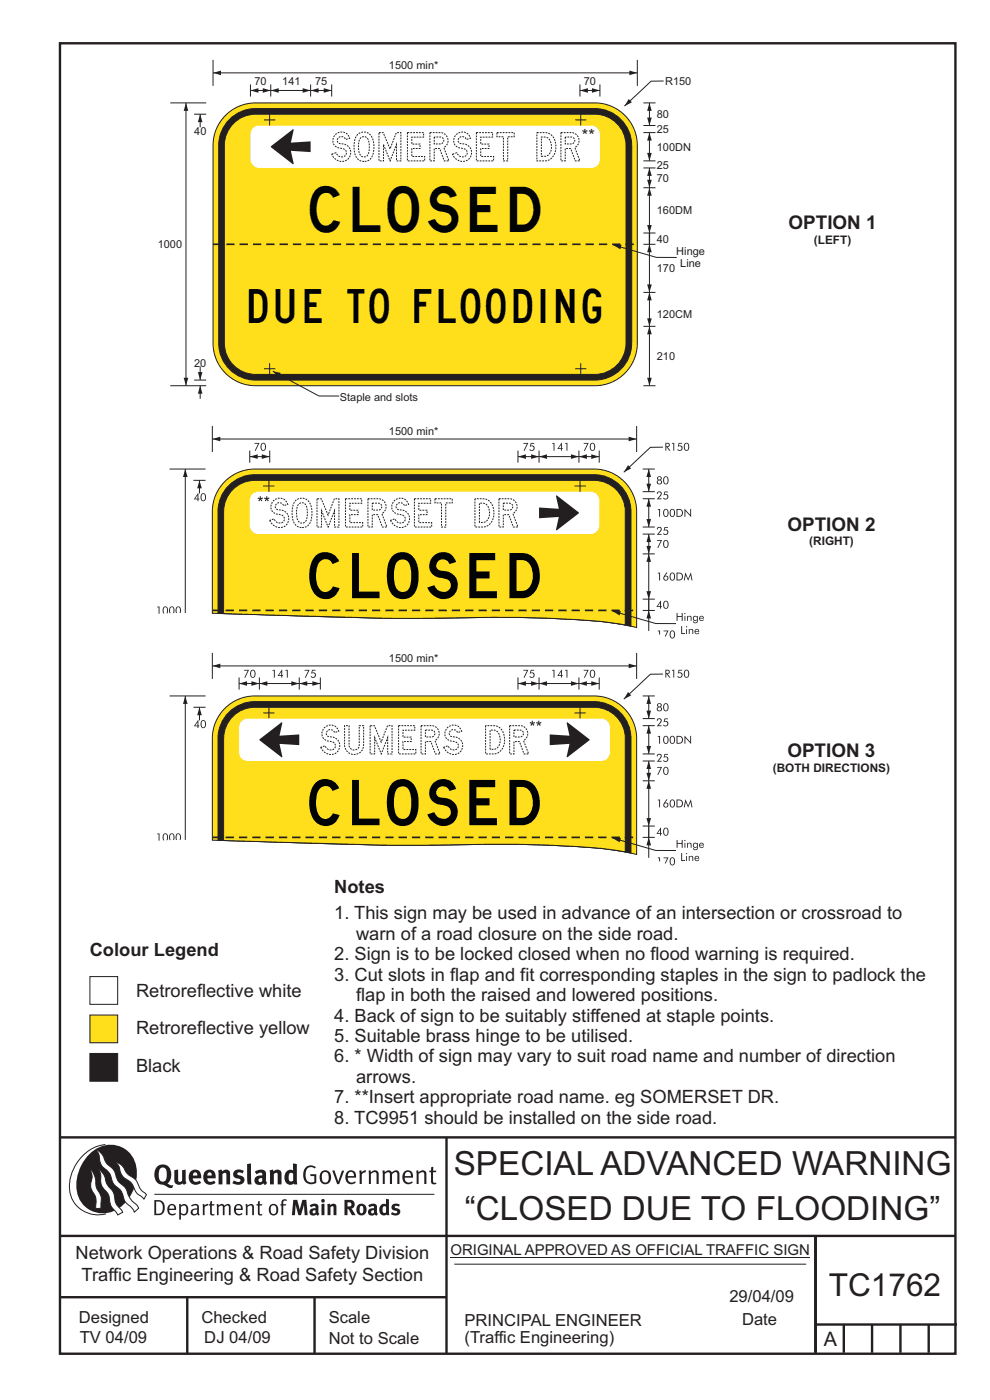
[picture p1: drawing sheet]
<svg xmlns="http://www.w3.org/2000/svg" width="210mm" height="297mm" viewBox="0 0 210 297" stroke-linecap="round" stroke-linejoin="round" font-family="sans-serif">
<defs><g id="words">
<text font-size="9.6" fill="#010202" x="65.7" y="49.2">CLOSED</text>
<text font-size="7.2" fill="#010202" x="52.8" y="68.6">DUE TO FLOODING</text>
<g font-size="7.1" fill="#231f20">
<text x="96.3" y="249.3">SPECIAL ADVANCED WARNING</text>
<text x="98.6" y="258.8">“CLOSED DUE TO FLOODING”</text>
</g>
<text font-size="6.7" fill="#231f20" x="175.8" y="275">TC1762</text>
<text font-size="6" fill="#231f20" x="70.4" y="34.1">SOMERSET DR</text>
<text font-size="4.2" fill="#231f20" x="174.7" y="285.6">A</text>
<g font-size="4" fill="#231f20">
<text x="167.3" y="48.6">OPTION 1</text>
<text x="167.1" y="112.6">OPTION 2</text>
<text x="167" y="160.7">OPTION 3</text>
</g>
<g font-size="3.9" fill="#231f20">
<text x="70.9" y="189.5">Notes</text>
<text x="70.9" y="195">1. This sign may be used in advance of an intersection or crossroad to</text>
<text x="19" y="202.8">Colour Legend</text>
<text x="70.9" y="203.7">2. Sign is to be locked closed when no flood warning is required.</text>
<text x="75.5" y="199.4">warn of a road closure on the side road.</text>
<text x="70.9" y="208">3. Cut slots in flap and fit corresponding staples in the sign to padlock the</text>
<text x="28.9" y="211.6">Retroreflective white</text>
<text x="75.5" y="212.4">flap in both the raised and lowered positions.</text>
<text x="28.9" y="219.3">Retroreflective yellow</text>
<text x="70.9" y="216.7">4. Back of sign to be suitably stiffened at staple points.</text>
<text x="70.9" y="221">5. Suitable brass hinge to be utilised.</text>
<text x="28.9" y="227.5">Black</text>
<text x="70.9" y="225.4">6. * Width of sign may vary to suit road name and number of direction</text>
<text x="75.5" y="229.7">arrows.</text>
<text x="70.9" y="234">7. **Insert appropriate road name. eg SOMERSET DR.</text>
<text x="70.9" y="238.4">8. TC9951 should be installed on the side road.</text>
<text x="16" y="267.1">Network Operations &amp; Road Safety Division</text>
<text x="17.3" y="271.8">Traffic Engineering &amp; Road Safety Section</text>
</g>
<g font-size="3.5" fill="#231f20">
<text x="123.4" y="29.9">**</text>
<text x="16.7" y="280.6">Designed</text>
<text x="42.7" y="280.6">Checked</text>
<text x="69.7" y="280.6">Scale</text>
<text x="98.5" y="281.3">PRINCIPAL ENGINEER</text>
<text x="154.7" y="276.2">29/04/09</text>
<text x="157.4" y="281.2">Date</text>
<text x="16.9" y="284.8">TV 04/09</text>
<text x="43.3" y="284.9">DJ 04/09</text>
<text x="69.7" y="285.2">Not to Scale</text>
<text x="98.5" y="284.8">(Traffic Engineering)</text>
</g>
<text font-size="3.2" fill="#231f20" x="95.5" y="266.3">ORIGINAL APPROVED AS OFFICIAL TRAFFIC SIGN</text>
<g font-size="2.5" fill="#231f20">
<text x="172.7" y="51.7">(LEFT)</text>
<text x="171.7" y="115.7">(RIGHT)</text>
<text x="163.9" y="163.8">(BOTH DIRECTIONS)</text>
</g>
<g font-size="2.3" fill="#231f20">
<text x="54" y="17.9">70</text>
<text x="59.9" y="17.9">141</text>
<text x="66.8" y="17.9">75</text>
<text x="82.5" y="14.6">1500 min*</text>
<text x="123.8" y="17.9">70</text>
<text x="141.1" y="17.9">R150</text>
<text x="41.2" y="28.6">40</text>
<text x="139.3" y="25">80</text>
<text x="139.3" y="28.2">25</text>
<text x="139.3" y="32">100DN</text>
<text x="139.3" y="35.8">25</text>
<text x="139.3" y="38.5">70</text>
<text x="139.3" y="45.5">160DM</text>
<text x="33.5" y="52.6">1000</text>
<text x="139.3" y="51.4">40</text>
<text x="139.3" y="57.7">170</text>
<text x="143.5" y="54">Hinge</text>
<text x="144.3" y="56.6">Line</text>
<text x="139.3" y="67.4">120CM</text>
<text x="41.2" y="77.9">20</text>
<text x="139.3" y="76.3">210</text>
<text x="72.1" y="85">Staple and slots</text>
<text x="82.5" y="92.3">1500 min*</text>
<text x="82.5" y="140.4">1500 min*</text>
</g>
</g></defs>
<path d="M12.7 9.2h190v278h-190zM12.7 241.3h190M94.7 241.4v45.8M12.7 275.2h82M39.7 275.2v12M66.7 275.2v12M173 262.1v24.9M173 281h30M179 281v6M185 281v6M191 281v6M197 281v6" fill="none" stroke="#231f20" stroke-width=".51"/>
<path d="M19.1 215.3h5.9v5.9h-5.9z" fill-rule="evenodd" fill="#ffdf1b" stroke="#231f20" stroke-width=".21"/>
<path d="M19.1 223.5h5.9v5.9h-5.9z" fill-rule="evenodd" fill="#231f20" stroke="#231f20" stroke-width=".21"/>
<path d="M19.1 207.2h5.9v5.9h-5.9z" fill-rule="evenodd" fill="#fff" stroke="#231f20" stroke-width=".21"/>
<g fill="#231f20">
<path d="M64.9 247.6a1.61 1.61 0 0 1 2.1 0l-.2 .3a1.17 1.17 0 0 0-1.4-.2 1.17 1.17 0 0 0-.6 1.3 1.42 1.42 0 0 0 1.2 1.8l.7-.1v-1.2h-.8l-.1-.4h1.3v1.8a1.82 1.82 0 0 1-2.2 0 1.82 1.82 0 0 1-.6-2.1l.2-.7z" fill-rule="evenodd"/>
<path d="M68.2 248.5a1.77 1.77 0 0 0 .4 2.7 1.39 1.39 0 0 0 1.4-.5 1.39 1.39 0 0 0 .2-1.5 1.19 1.19 0 0 0-2-.7zM68.5 248.8a.83 .83 0 0 1 1 .1 .83 .83 0 0 1 .2 .9 .75 .75 0 0 1-.6 1.1 .75 .75 0 0 1-.8-.9v-.9z" fill-rule="evenodd"/>
<path d="M70.5 248.3h.4l.8 2.4 .8-2.4h.5l-1.1 2.9h-.4z" fill-rule="evenodd"/>
<path d="M73.6 248.7a1.74 1.74 0 0 0 .5 2.5l.9-.1 .5-.2-.2-.3a.89 .89 0 0 1-1.1 .2 .89 .89 0 0 1-.4-1h1.7a1.15 1.15 0 0 0-.4-1.4 1.15 1.15 0 0 0-1.5 .3zM74 248.8a.67 .67 0 0 1 .8-.1 .67 .67 0 0 1 .3 .8h-1.3z" fill-rule="evenodd"/>
<path d="M76.2 248.4l.4-.1 .1 .4 .5-.4h.5l-.2 .5a.61 .61 0 0 0-.8 .6v1.8h-.4z" fill-rule="evenodd"/>
<path d="M78.1 248.4l.5-.1 .1 .4a.89 .89 0 0 1 .9-.4 .89 .89 0 0 1 .7 .7v2.2h-.4v-2.2l-.1-.2-.3-.1-.8 .3v2.2h-.4z" fill-rule="evenodd"/>
<path d="M81.1 248.4l.4-.1 .1 .4a.83 .83 0 0 1 .8-.4 .83 .83 0 0 1 .7 .4 .86 .86 0 0 1 .9-.4 .86 .86 0 0 1 .7 .7v2.2h-.4l-.1-2.4a.5 .5 0 0 0-.8 .1l-.2 .2v2.1h-.5v-2.3l-.4-.2-.7 .3v2.2h-.4z" fill-rule="evenodd"/>
<path d="M85.7 248.7a1.74 1.74 0 0 0 .5 2.5l.9-.1 .5-.2-.2-.3a.89 .89 0 0 1-1.1 .2 .89 .89 0 0 1-.4-1h1.7a1.15 1.15 0 0 0-.5-1.4 1.15 1.15 0 0 0-1.4 .3zM86 248.8a.67 .67 0 0 1 .9-.1 .67 .67 0 0 1 .3 .8h-1.3z" fill-rule="evenodd"/>
<path d="M88.3 248.4l.4-.1 .1 .4a.89 .89 0 0 1 .9-.4 .89 .89 0 0 1 .7 .7v2.2h-.4v-2.2l-.1-.2-.3-.1-.8 .3v2.2h-.4z" fill-rule="evenodd"/>
<path d="M91.5 247.6l.4-.1v.8h.7l-.2 .4h-.5v2.1l.1 .1h.5l.1 .3a.71 .71 0 0 1-1.2-.6v-1.9h-.3v-.4h.3z" fill-rule="evenodd"/>
<path d="M37 248.3l.8-.2v2a.46 .46 0 0 0 .2 .6 .46 .46 0 0 0 .6-.2v-2.2l.8-.2v2.4l.2 .5-.6 .3-.2-.3a1.03 1.03 0 0 1-1.2 .3 1.03 1.03 0 0 1-.6-1.1z" fill-rule="evenodd"/>
<path d="M40.4 248.5a1.64 1.64 0 0 0 0 2.3 1.64 1.64 0 0 0 2.3 .1l-.4-.4a.78 .78 0 0 1-.9 .2 .78 .78 0 0 1-.5-.7h1.8a1.37 1.37 0 0 0-.6-1.7 1.37 1.37 0 0 0-1.7 .2zM41 248.9a.48 .48 0 0 1 .7-.1 .48 .48 0 0 1 .2 .6h-1z" fill-rule="evenodd"/>
<path d="M43.5 248.5a1.65 1.65 0 0 0-.2 2 1.65 1.65 0 0 0 1.9 .7l.5-.3-.3-.4a.78 .78 0 0 1-.9 .3 .78 .78 0 0 1-.5-.8h1.8a1.37 1.37 0 0 0-.6-1.7 1.37 1.37 0 0 0-1.7 .2zM44.1 248.9a.48 .48 0 0 1 .6-.1 .48 .48 0 0 1 .2 .6h-.9z" fill-rule="evenodd"/>
<path d="M46.3 248.3l.7-.2 .1 .4a.95 .95 0 0 1 1-.3 .95 .95 0 0 1 .7 .8v2.3h-.8v-2.3l-.3-.2-.5 .3v2.2h-.8z" fill-rule="evenodd"/>
<path d="M49.7 248.5a1.73 1.73 0 0 1 2-.1l-.2 .5-.6-.2a.42 .42 0 0 0-.6 .3l.2 .2a1.23 1.23 0 0 1 1.4 1.1 1.47 1.47 0 0 1-2.3 .9l-.3-.2 .3-.6 .7 .3a.47 .47 0 0 0 .7-.3 .87 .87 0 0 0-1-.5l-.4-.2-.1-.4z" fill-rule="evenodd"/>
<path d="M54.1 248.5l.3 .6 .3-.2a.62 .62 0 0 1 .9 .1v.4a1.21 1.21 0 0 0-1.3 .3 1.21 1.21 0 0 0-.2 1.3 1.19 1.19 0 0 0 1.7 0l.5 .4 .4-.5-.3-.3v-1.4a.96 .96 0 0 0-1.3-1.1zM55 250l.6-.1v.7a.43 .43 0 0 1-.6 .1 .43 .43 0 0 1 0-.7z" fill-rule="evenodd"/>
<path d="M57.2 248.3l.7-.2 .1 .4a.95 .95 0 0 1 1-.3 .95 .95 0 0 1 .7 .8v2.3h-.8v-2.3l-.3-.2-.5 .3v2.2h-.8z" fill-rule="evenodd"/>
<path d="M62.2 246.8v1.5a1.29 1.29 0 0 0-1.4 .2 1.29 1.29 0 0 0-.5 1.3 1.24 1.24 0 0 0 .5 1.3 1.24 1.24 0 0 0 1.5 0l.1 .2h.7l-.1-4.4zM61.5 248.9l.4-.1 .3 .2v1.5l-.3 .1a.48 .48 0 0 1-.6-.4 1.52 1.52 0 0 1 .2-1.3z" fill-rule="evenodd"/>
<path d="M52.4 247l.8-.2 .2 4.5h-.8l-.1-.2z" fill-rule="evenodd"/>
</g>
<path d="M22.4 242.8a9 9 0 0 0-7.4 10.9 6.2 6.2 0 0 0 7.5 3.8M32.7 253.4h59.4" fill="none" stroke="#231f20" stroke-width=".21"/>
<path d="M19.1 244.7a5.7 5.7 0 0 1 6.5-1.4 5.7 5.7 0 0 1 3.4 5.7 8.6 8.6 0 0 1-6.2 8.3 5.7 5.7 0 0 1-6.5-7 9.9 9.9 0 0 1 2.8-5.6z" fill-rule="evenodd" fill="#231f20"/>
<path d="M24.4 246.5a3.1 3.1 0 0 1 2.3 2.2l.8 .7a3.2 3.2 0 0 1 2 2.4l.4 .6 1.2 1.1-.6 .9-.2-.3a3.5 3.5 0 0 1-1.9-2.1 3.8 3.8 0 0 0-2.1-2.2 3.5 3.5 0 0 1-1-2.2zM20.4 243.9a3.4 3.4 0 0 1 1.9 2.4l.7 .9a3.3 3.3 0 0 1 1.7 2.6 4.4 4.4 0 0 0 1.7 2l.3 .3a6.1 6.1 0 0 0 2.5 3.7l.2 .5-.9 .9a6.1 6.1 0 0 0-1.9-2.3l-.4-.7a3.6 3.6 0 0 0-1.9-2.8l-.6-1a3.6 3.6 0 0 0-1.9-2.8 3.7 3.7 0 0 1-.8-2.4zM21 248.1a3.4 3.4 0 0 1 1.5 2.7l.6 1a3.8 3.8 0 0 1 1.4 3.1l.3 .7 1.2 1.6-1 .5-.5-.7a3.2 3.2 0 0 1-1.3-2.8 4.3 4.3 0 0 0-1.4-2.2 4.7 4.7 0 0 1-.5-3zM19.2 248.1a5.1 5.1 0 0 1 1.2 3.7l.3 .7a3.1 3.1 0 0 1 .7 2.9l.1 .9-1.1 .2-.1-.8a3.5 3.5 0 0 0-.9-3.3 3.6 3.6 0 0 1 .1-2.5z" fill-rule="evenodd" fill="#fff" stroke="#231f20" stroke-width=".21"/>
<g fill="#231f20">
<path d="M33.4 247.5a2.51 2.51 0 0 0 .4 3.7l.8 .1a2.78 2.78 0 0 0 2 .7l.2-.6h-.6l-.7-.3a2.56 2.56 0 0 0 0-3.8 1.83 1.83 0 0 0-2.1 .2zM34 247.8a.87 .87 0 0 1 1 .1 .87 .87 0 0 1 .4 .9v.4a1.17 1.17 0 0 1-.9 1.5l-.3-.1a2.38 2.38 0 0 1-.2-2.8z" fill-rule="evenodd"/>
<path d="M33.1 254.9v2.6a1.12 1.12 0 0 0 1.2-.3 1.12 1.12 0 0 0 .2-1.2l-.1-.5-.3-.5zM32.7 254.6h1.1a1.67 1.67 0 0 1 1.2 1.6 1.67 1.67 0 0 1-1.3 1.6h-1zM36.1 255.9l-.2 .5h1.1a.55 .55 0 0 0-.3-.6 .55 .55 0 0 0-.6 .1zM35.8 255.7a.95 .95 0 0 1 1.2-.1 .95 .95 0 0 1 .4 1.1h-1.5a.72 .72 0 0 0 .4 .8 .72 .72 0 0 0 .9-.2l.1 .3a1.15 1.15 0 0 1-1.5 0 1.15 1.15 0 0 1-.2-1.5zM38.4 256.1v1.1a.7 .7 0 0 0 .9 .2 .7 .7 0 0 0 .2-.9 .61 .61 0 0 0-.4-.7 .61 .61 0 0 0-.7 .3zM38 255.5l.3-.1 .1 .4a.95 .95 0 0 1 1.2-.2 .95 .95 0 0 1 .3 1.2 .92 .92 0 0 1-.5 .9 .92 .92 0 0 1-1-.1v1.1l-.4 .1zM40.9 256.8a.5 .5 0 0 0 .2 .8 .5 .5 0 0 0 .7-.4v-.6zM40.5 255.7a1 1 0 0 1 1.7 .3v1.4l.2 .2-.2 .3-.3-.4a.78 .78 0 0 1-1.4 0 .78 .78 0 0 1 .8-1.1h.5a.58 .58 0 0 0-.3-.7 .58 .58 0 0 0-.7 .2zM43 255.5l.3-.1 .1 .4 .3-.3 .5-.1-.2 .4a.52 .52 0 0 0-.6 .5v1.5h-.4zM44.6 254.9l.4-.1-.1 .7h.6l-.1 .2h-.5v1.5a.35 .35 0 0 0 .6 .3v.3a.57 .57 0 0 1-.6 .1 .57 .57 0 0 1-.3-.6v-1.6h-.3v-.2h.3zM45.9 255.5l.4-.1 .1 .4 .2-.2a.64 .64 0 0 1 1 .2 .7 .7 0 0 1 .8-.4 .7 .7 0 0 1 .5 .6v1.8h-.4v-1.7l-.2-.4-.7 .4v1.7h-.3v-1.7a.38 .38 0 0 0-.3-.4 .38 .38 0 0 0-.5 .2l-.1 .2v1.7h-.4zM50.2 255.9l-.2 .5h1.1a.55 .55 0 0 0-.2-.6 .55 .55 0 0 0-.7 .1zM49.9 255.7a.95 .95 0 0 1 1.2-.1 .95 .95 0 0 1 .4 1.1h-1.5a.72 .72 0 0 0 .4 .8 .72 .72 0 0 0 .9-.2l.1 .3a1.15 1.15 0 0 1-1.5 0 1.15 1.15 0 0 1-.2-1.5zM52.1 255.5l.3-.1 .1 .4a.72 .72 0 0 1 .8-.4 .72 .72 0 0 1 .6 .6v1.8h-.4v-1.6a.45 .45 0 0 0-.3-.5 .45 .45 0 0 0-.5 .2l-.2 .2v1.7h-.3zM54.7 254.9l.4-.1v.7h.6l-.1 .2h-.5v1.5a.35 .35 0 0 0 .5 .3v.3a.57 .57 0 0 1-.6 .1 .57 .57 0 0 1-.3-.6v-1.6h-.3v-.2h.3zM57.6 255.8l-.2 .8a.65 .65 0 0 0 .3 .8 .65 .65 0 0 0 .8-.2l.1-.1a.93 .93 0 0 0-.7-1.4zM57.3 255.7a1.12 1.12 0 0 1 1.4 0 1.12 1.12 0 0 1 .2 1.5 1.01 1.01 0 0 1-1.2 .6 1.01 1.01 0 0 1-.7-1.2zM59.9 254.6l.5-.2 .5 .1-.2 .3-.3-.1-.3 .2v.6h.6l-.1 .2h-.5v2.1h-.4v-2.1h-.2v-.2h.2zM62.2 254.5l-.3 3.3h.7l.1-2.3 .6 2.3h.5l.7-2.3 .1 2.3h.7l-.3-3.3h-.9l-.5 2.2-.5-2.2zM65.7 255.7l.3 .4a.51 .51 0 0 1 .5-.3 .51 .51 0 0 1 .4 .4v.1a.88 .88 0 0 0-1.1 .3 .88 .88 0 0 0 .2 1.2 .9 .9 0 0 0 1.1-.2l.3 .3 .4-.4-.3-.3v-1a.87 .87 0 0 0-.4-.9 .87 .87 0 0 0-1 .2zM66.4 256.8l.5-.1v.6l-.1 .1h-.3l-.2-.2zM68.2 255.4v2.4h.6v-2.5zM68.1 254.7a.4 .4 0 0 0 .8 0 .4 .4 0 0 0-.8 0zM69.4 255.5l.1 2.3h.6v-1.7a.33 .33 0 0 1 .4-.2 .33 .33 0 0 1 .2 .3v1.6h.7v-1.8a.75 .75 0 0 0-.6-.6 .75 .75 0 0 0-.8 .2v-.3zM73.1 254.5v3.3h.6v-1.4l.3 .3 .7 1.1h.7l-.9-1.4a.94 .94 0 0 0 .7-1 .94 .94 0 0 0-.9-.9zM73.7 255.1a.51 .51 0 0 1 .7 .1 .51 .51 0 0 1-.1 .7h-.6zM75.9 255.7a1.19 1.19 0 0 0-.1 1.7 1.19 1.19 0 0 0 1.7 0 1.19 1.19 0 0 0 0-1.6 1.19 1.19 0 0 0-1.6-.1zM76.5 255.9l.2-.1a.99 .99 0 0 1 0 1.6 1.06 1.06 0 0 1-.2-1.5zM78.1 255.7l.3 .4a.51 .51 0 0 1 .5-.3 .51 .51 0 0 1 .4 .4v.1a.88 .88 0 0 0-1.1 .3 .88 .88 0 0 0 .2 1.2 .9 .9 0 0 0 1.1-.2l.3 .3 .4-.4-.2-.3v-1a.87 .87 0 0 0-.5-.9 .87 .87 0 0 0-1 .2zM78.9 256.8l.4-.1v.6l-.1 .1h-.3l-.2-.2zM81.9 254.3v1.2a1.2 1.2 0 0 0-1.4 .6 1.2 1.2 0 0 0 .2 1.4l.5 .3 .8-.1v.1h.6l-.1-3.4zM81.4 255.9l.5 .1-.1 1.2a.46 .46 0 0 1-.5 0 .46 .46 0 0 1-.2-.6zM83.3 255.5a.79 .79 0 0 0-.2 1 .79 .79 0 0 0 1 .4 .33 .33 0 0 1 0 .5 .33 .33 0 0 1-.5-.1l-.5-.2-.2 .5a1.15 1.15 0 0 0 1.2 .3 1.15 1.15 0 0 0 .8-1 1.49 1.49 0 0 0-1.2-.8 .4 .4 0 0 1 .3-.3 .4 .4 0 0 1 .4 .1l.2 .1 .2-.4a1.47 1.47 0 0 0-1.5-.1z" fill-rule="evenodd"/>
</g>
<path d="M12.7 262.2h190.1" fill="none" stroke="#231f20" stroke-width=".51"/>
<path d="M137.8 21.8v4.8M96.4 268.2h74.6" fill="none" stroke="#231f20" stroke-width=".21"/>
<g fill="#231f20">
<path d="M137.8 21.8l.4 1.7h-.9z"/>
<path d="M137.3 24.9h.9l-.4 1.7z"/>
</g>
<path d="M140.8 17.2h-2.7l-5.6 5.3" fill="none" stroke="#231f20" stroke-width=".21"/>
<path d="M133.4 21l.6 .7-1.5 .8z" fill="#231f20"/>
<path d="M45.2 12.7v5.5M53.1 19.2h4.3" fill="none" stroke="#231f20" stroke-width=".21"/>
<g fill="#231f20">
<path d="M53.1 19.2l1.7-.5v1z"/>
<path d="M55.7 18.7l1.7 .5-1.7 .5z"/>
</g>
<path d="M45.2 15.5h90" fill="none" stroke="#231f20" stroke-width=".21"/>
<g fill="#231f20">
<path d="M45.2 15.5l1.7-.5v.9z"/>
<path d="M133.5 15l1.7 .5-1.7 .4z"/>
</g>
<path d="M53.1 17.9v2.6M57.4 17.9v2.6" fill="none" stroke="#231f20" stroke-width=".21"/>
<path d="M47.8 24.5a9 9 0 0 1 6.4-2.7h72a9 9 0 0 1 9 9v42a9 9 0 0 1-9 9h-72a9 9 0 0 1-9-9v-42a9 9 0 0 1 2.6-6.3z" fill-rule="evenodd" fill="#ffdf1b" stroke="#231f20" stroke-width=".21"/>
<path d="M48.7 25.3a7.8 7.8 0 0 1 5.5-2.3h72a7.8 7.8 0 0 1 7.8 7.8v42a7.8 7.8 0 0 1-7.8 7.8h-72a7.8 7.8 0 0 1-7.8-7.8v-42a7.8 7.8 0 0 1 2.3-5.5z" fill-rule="evenodd" fill="#231f20" stroke="#231f20" stroke-width=".21"/>
<path d="M49.9 25.9a6.6 6.6 0 0 1 4.3-1.7h72a6.6 6.6 0 0 1 6.6 6.6v42a6.6 6.6 0 0 1-6.6 6.6h-72a6.6 6.6 0 0 1-6.6-6.6v-42a6.6 6.6 0 0 1 2.3-4.9z" fill-rule="evenodd" fill="#ffdf1b" stroke="#231f20" stroke-width=".21"/>
<path d="M53.7 27.2l.7-.5 .5-.1h70.6a1.81 1.81 0 0 1 1.8 1.8v5.4a1.81 1.81 0 0 1-1.8 1.8h-70.6a1.81 1.81 0 0 1-1.8-1.8v-5.4l.1-.4z" fill-rule="evenodd" fill="#fff"/>
<path d="M57.5 31l4.6-3.6 .2 .2-.6 2.7 4.2-.3v2.3l-4.2-.3 .6 2.7-.2 .1-4.6-3.6z" fill-rule="evenodd" fill="#231f20"/>
<path d="M136.5 21.8h2.5M137.8 35.6v4.2M136.5 51.8h2.5M136.5 49.4h2.5M136.5 69.2h2.5M136.5 62h2.5M136.5 81.8h2.5" fill="none" stroke="#231f20" stroke-width=".21"/>
<g fill="#231f20">
<path d="M137.3 38.1h.9l-.4 1.7z"/>
<path d="M137.8 35.6l.4 1.7h-.9z"/>
</g>
<path d="M137.8 39.8v9.6" fill="none" stroke="#231f20" stroke-width=".21"/>
<g fill="#231f20">
<path d="M137.8 39.8l.4 1.7h-.9z"/>
<path d="M137.3 47.7h.9l-.4 1.7z"/>
</g>
<path d="M137.8 49.4v12.6" fill="none" stroke="#231f20" stroke-width=".21"/>
<g fill="#231f20">
<path d="M137.8 51.8l.4 1.7h-.9z"/>
<path d="M137.3 60.3h.9l-.4 1.7z"/>
</g>
<path d="M137.8 62v7.2" fill="none" stroke="#231f20" stroke-width=".21"/>
<g fill="#231f20">
<path d="M137.3 67.5h.9l-.4 1.7z"/>
<path d="M137.8 62l.4 1.7h-.9z"/>
</g>
<path d="M137.8 69.2v12.6" fill="none" stroke="#231f20" stroke-width=".21"/>
<g fill="#231f20">
<path d="M137.8 69.2l.4 1.7h-.9z"/>
<path d="M137.3 80.1h.9l-.4 1.7z"/>
</g>
<path d="M65.9 17.9v2.6M65.9 19.2h4.5M70.4 17.9v2.6M136.5 35.6h2.5M136.5 39.8h2.5" fill="none" stroke="#231f20" stroke-width=".21"/>
<path d="M45.2 51.8h90" fill="none" stroke="#231f20" stroke-width=".35" stroke-dasharray="1.8 1.1" stroke-linecap="butt"/>
<g fill="#231f20">
<path d="M68.7 18.7l1.7 .5-1.7 .5z"/>
<path d="M65.9 19.2l1.7-.5v1z"/>
</g>
<path d="M57.4 19.2h8.5" fill="none" stroke="#231f20" stroke-width=".21"/>
<g fill="#231f20">
<path d="M64.2 18.7l1.7 .5-1.7 .5z"/>
<path d="M57.4 19.2l1.7-.5v1z"/>
</g>
<path d="M123 19.2h4.3M123 17.9v2.6M127.3 17.9v2.6" fill="none" stroke="#231f20" stroke-width=".21"/>
<g fill="#231f20">
<path d="M125.6 18.7l1.7 .5-1.7 .5z"/>
<path d="M123 19.2l1.7-.5v1z"/>
</g>
<path d="M135.2 12.7v5.5M137.8 28.1v6" fill="none" stroke="#231f20" stroke-width=".21"/>
<g fill="#231f20">
<path d="M137.8 28.1l.4 1.7h-.9z"/>
<path d="M137.3 32.4h.9l-.4 1.7z"/>
</g>
<path d="M39.5 21.8v60M136.5 26.6h2.5M136.5 34.1h2.5M136.5 28.1h2.5" fill="none" stroke="#231f20" stroke-width=".21"/>
<g fill="#231f20">
<path d="M39.5 21.8l.4 1.7h-.9z"/>
<path d="M39 80.1h.9l-.4 1.7z"/>
</g>
<path d="M36.1 21.8h7.6M36.1 81.8h7.6M42.5 81.8v2.8" fill="none" stroke="#231f20" stroke-width=".21"/>
<path d="M42.5 81.8l.5 1.7h-1z" fill="#231f20"/>
<path d="M42.5 77.7v2.9" fill="none" stroke="#231f20" stroke-width=".21"/>
<path d="M42 78.9h1l-.5 1.7z" fill="#231f20"/>
<path d="M41.2 24.2h2.5M42.5 24.2v2.8" fill="none" stroke="#231f20" stroke-width=".21"/>
<path d="M42.5 24.2l.5 1.7h-1z" fill="#231f20"/>
<path d="M130.1 52l9.1 2.6h4.3M41.2 80.6h2.5" fill="none" stroke="#231f20" stroke-width=".21"/>
<path d="M130.1 52h1.8l-.3 .9z" fill="#231f20"/>
<path d="M57.8 78.7l9.8 5.3h4.4" fill="none" stroke="#231f20" stroke-width=".21"/>
<path d="M57.8 78.7l1.8 .4-.5 .9z" fill="#231f20"/>
<path d="M56 25.4h2.4M57.2 24.2v2.4M122 25.4h2.4M123.2 24.2v2.4M56 78.2h2.4M57.2 77v2.4M122 78.2h2.4M123.2 77v2.4M137.6 99.5v4.8" fill="none" stroke="#231f20" stroke-width=".21"/>
<g fill="#231f20">
<path d="M137.6 99.5l.5 1.7h-1z"/>
<path d="M137.1 102.6h1l-.5 1.7z"/>
</g>
<path d="M140.6 94.9h-2.6l-5.7 5.3" fill="none" stroke="#231f20" stroke-width=".21"/>
<g fill="#231f20">
<path d="M133.2 98.7l.7 .7-1.6 .8z"/>
<path d="M139.6 101.5a.3 .3 0 0 0 .6 0 .3 .3 0 0 0-.6 0zM139.5 102.3a.35 .35 0 0 0 .7 0 .35 .35 0 0 0-.7 0zM139.5 101.2a.46 .46 0 0 1 .7-.1 .46 .46 0 0 1-.1 .7 .49 .49 0 0 1 .2 .8 .49 .49 0 0 1-.8 0 .49 .49 0 0 1 .2-.8l-.3-.2zM140.9 101.1a.62 .62 0 0 1 .7 .1 .62 .62 0 0 1 .2 .7 .63 .63 0 0 1-.6 .9 .63 .63 0 0 1-.5-.9zM141.1 101.2a.94 .94 0 0 0 .1 1.4 .85 .85 0 0 0 0-1.4z" fill-rule="evenodd"/>
<path d="M141.1 93.9h.4a.44 .44 0 0 1 .6 .4 .44 .44 0 0 1-.5 .5l.6 .8h-.2l-.6-.8-.1 .8h-.2zM141.3 94.1v.6l.5-.1v-.4zM142.6 94h.4v1.6h-.2v-1.5h-.3zM144 94h.7v.1h-.6l-.1 .5a.59 .59 0 0 1 .7 .3 .59 .59 0 0 1-.3 .7 .59 .59 0 0 1-.7-.2l.1-.2a.42 .42 0 0 0 .6 .1 .42 .42 0 0 0 0-.6 .42 .42 0 0 0-.6 .1zM145.3 94a.62 .62 0 0 1 .7 .1 .62 .62 0 0 1 .2 .7 .63 .63 0 0 1-.6 .9 .63 .63 0 0 1-.6-.9zM145.5 94.1a.94 .94 0 0 0 .1 1.4 .85 .85 0 0 0 0-1.4z" fill-rule="evenodd"/>
</g>
<path d="M45 90.4v5.5" fill="none" stroke="#231f20" stroke-width=".21"/>
<path d="M47.7 102.1a9 9 0 0 1 6.3-2.6h72a9 9 0 0 1 9 9v24.6l-2.4-.5a88.8 88.8 0 0 0-14.5-1.4 682.9 682.9 0 0 0-33.3 0l-39.8-1.1v-21.6a9 9 0 0 1 2.7-6.4z" fill-rule="evenodd" fill="#ffdf1b" stroke="#231f20" stroke-width=".21"/>
<path d="M48.5 103a7.8 7.8 0 0 1 5.5-2.3h72a7.8 7.8 0 0 1 7.8 7.8v24.3l-1.5-.3a173.3 173.3 0 0 0-29.6-1.5 869 869 0 0 1-53.7-.8l-2.8-.1v-21.6a7.8 7.8 0 0 1 2.3-5.5z" fill-rule="evenodd" fill="#231f20" stroke="#231f20" stroke-width=".21"/>
<path d="M49.7 103.5a6.6 6.6 0 0 1 4.3-1.6h72a6.6 6.6 0 0 1 6.6 6.6v24.1l-.7-.1a200.3 200.3 0 0 0-33.2-1.5 790.3 790.3 0 0 1-45.6-.7l-5.7-.1v-21.7a6.6 6.6 0 0 1 2.3-5z" fill-rule="evenodd" fill="#ffdf1b" stroke="#231f20" stroke-width=".21"/>
<path d="M66.9 117.9a7.2 7.2 0 0 0-.2 8.1 3 3 0 0 0 3.1 1 3 3 0 0 0 2.2-2.2l-1.4-.4a1.69 1.69 0 0 1-1.8 1.2 1.69 1.69 0 0 1-1.5-1.6 6 6 0 0 1 .6-4.9 1.56 1.56 0 0 1 2.6 .6l1.5-.6a3.2 3.2 0 0 0-5.1-1.2zM74.7 117.3v9.6h5.8v-1.4h-4.4v-8.2zM83.1 118.1a8.3 8.3 0 0 0-.7 6.5 3.2 3.2 0 0 0 3.4 2.5 3.2 3.2 0 0 0 2.8-3.1 7 7 0 0 0-1.3-6.2 3.1 3.1 0 0 0-4.2 .3zM84.3 119.1a1.66 1.66 0 0 1 1.8-.3 1.66 1.66 0 0 1 1 1.6 6.5 6.5 0 0 1-.5 4.7 1.69 1.69 0 0 1-1.9 .3 1.69 1.69 0 0 1-1-1.6 6.1 6.1 0 0 1 .6-4.7zM92 117.9a2.64 2.64 0 0 0-.8 3 2.64 2.64 0 0 0 2.5 1.7 1.67 1.67 0 0 1 1.9 1.9 1.85 1.85 0 0 1-1.9 1.1 1.85 1.85 0 0 1-1.6-1.5l-1.5 .5a3.5 3.5 0 0 0 6 1.3 3.1 3.1 0 0 0 0-3.4 3.1 3.1 0 0 0-3-1.4 1.21 1.21 0 0 1-1.1-1.4 1.21 1.21 0 0 1 1.4-1 1.43 1.43 0 0 1 1.4 1l1.5-.5a2.85 2.85 0 0 0-4.8-1.3zM99.6 117.3v9.6h5.8v-1.5h-4.4v-2.7h2.8v-1.5h-2.8v-2.3h4.1v-1.6zM108.1 117.3v9.6h2.7a4.3 4.3 0 0 0 3.7-4.6 4.5 4.5 0 0 0-3.2-4.9zM109.6 118.8a2.68 2.68 0 0 1 2.7 .8 4.1 4.1 0 0 1-.7 5.6l-2 .2z" fill-rule="evenodd" fill="#010202"/>
<path d="M136.3 99.5h2.6M137.6 113.3v4.2M136.3 129.5h2.6M136.3 127.1h2.6" fill="none" stroke="#231f20" stroke-width=".21"/>
<g fill="#231f20">
<path d="M137.1 115.8h1l-.5 1.7z"/>
<path d="M137.6 113.3l.5 1.7h-1z"/>
</g>
<path d="M137.6 117.5v9.6" fill="none" stroke="#231f20" stroke-width=".21"/>
<g fill="#231f20">
<path d="M137.6 117.5l.5 1.7h-1z"/>
<path d="M137.1 125.4h1l-.5 1.7z"/>
</g>
<path d="M137.6 127.1v6.7" fill="none" stroke="#231f20" stroke-width=".21"/>
<path d="M137.6 129.5l.5 1.7h-1z" fill="#231f20"/>
<path d="M136.3 113.3h2.6M136.3 117.5h2.6" fill="none" stroke="#231f20" stroke-width=".21"/>
<g fill="#231f20">
<path d="M139.6 121.5h.4v1.6h-.2v-1.4h-.3zM140.9 122.7a.36 .36 0 0 0 .7 0 .36 .36 0 0 0-.7 0zM141.4 121.4l.2 .1-.6 .7a.56 .56 0 0 1 .8 .5 .56 .56 0 0 1-.7 .6 .56 .56 0 0 1-.4-.8zM142.3 121.6a.62 .62 0 0 1 .7 0 .62 .62 0 0 1 .2 .7 .63 .63 0 0 1-.6 .9 .63 .63 0 0 1-.6-.9zM142.5 121.7a.94 .94 0 0 0 .1 1.3 .85 .85 0 0 0 0-1.4zM143.7 121.7v1.3a.7 .7 0 0 0 1-.7 .7 .7 0 0 0-1-.6zM143.5 121.5a.94 .94 0 0 1 1.4 .8 .94 .94 0 0 1-1.4 .8zM145.4 121.4l.6 1.4 .6-1.4 .3 1.7h-.2l-.2-1.1-.5 1.2-.5-1.2-.3 1.1h-.2z" fill-rule="evenodd"/>
<path d="M139.6 133.8h.4v.8h-.2v-.7h-.3zM140.8 133.8h1l-.6 1.3-.2-.1 .5-1.1h-.7zM142.3 133.8a.62 .62 0 0 1 .7 .1 .62 .62 0 0 1 .2 .7 .63 .63 0 0 1-.6 .9 .63 .63 0 0 1-.6-.9zM142.5 133.9a.94 .94 0 0 0 .1 1.4 .85 .85 0 0 0 0-1.4z" fill-rule="evenodd"/>
<path d="M139.6 108h.4v1.6h-.2v-1.4h-.3zM140.9 108.1a.62 .62 0 0 1 .7 0 .62 .62 0 0 1 .2 .7 .63 .63 0 0 1-.6 .9 .63 .63 0 0 1-.5-.9zM141.1 108.2a.94 .94 0 0 0 .1 1.3 .85 .85 0 0 0 0-1.4zM142.3 108.1a.62 .62 0 0 1 .7 0 .62 .62 0 0 1 .2 .7 .63 .63 0 0 1-.6 .9 .63 .63 0 0 1-.6-.9zM142.5 108.2a.94 .94 0 0 0 .1 1.3 .85 .85 0 0 0 0-1.4zM143.7 108.2v1.3a.7 .7 0 0 0 1-.7 .7 .7 0 0 0-1-.6zM143.5 108a.94 .94 0 0 1 1.4 .8 .94 .94 0 0 1-1.4 .8zM145.2 107.9l1.2 1.3v-1.2h.2v1.7l-1.2-1.3v1.2h-.2z" fill-rule="evenodd"/>
<path d="M140.1 127.4l.1 1.2h.2v.2h-.2v.3h-.2v-.3h-.8zM140 127.9l-.5 .7h.5zM140.9 127.5a.62 .62 0 0 1 .7 .1 .62 .62 0 0 1 .2 .7 .63 .63 0 0 1-.6 .9 .63 .63 0 0 1-.5-.9zM141.1 127.6a.94 .94 0 0 0 .1 1.4 .85 .85 0 0 0 0-1.4z" fill-rule="evenodd"/>
<path d="M143.5 130h.2v.7h.9v-.7h.2v1.7h-.2v-.8h-.9v.8h-.2zM145.2 130.2a.13 .13 0 0 1 .2 0 .13 .13 0 0 1-.2 0zM145.2 130.7h.2v1h-.2zM145.8 130.7h.1v.1a.42 .42 0 0 1 .5-.2 .42 .42 0 0 1 .3 .4v.7h-.2v-.6a.3 .3 0 0 0-.3-.3 .3 .3 0 0 0-.3 .4v.5h-.1zM147.1 131.2a.37 .37 0 0 0 .7 0 .37 .37 0 0 0-.7 0zM147.1 130.8l.4-.2 .3 .3v-.2h.2v1a.52 .52 0 0 1-.4 .5 .52 .52 0 0 1-.6-.4h.2a.36 .36 0 0 0 .5 .2 .36 .36 0 0 0 .1-.5 .52 .52 0 0 1-.7 .1 .52 .52 0 0 1 0-.8zM148.6 130.9l-.1 .2h.6l-.2-.3zM148.4 130.8a.51 .51 0 0 1 .6-.1 .51 .51 0 0 1 .3 .5h-.8a.35 .35 0 0 0 .3 .4 .35 .35 0 0 0 .4-.2l.1 .1a.56 .56 0 0 1-.8 .1 .56 .56 0 0 1-.1-.8zM144.5 132.8h.2v1.5h.6v.2h-.8zM145.5 133a.15 .15 0 0 1 .3 0 .15 .15 0 0 1-.3 0zM145.6 133.5h.1v1h-.1zM146.1 133.5h.2v.1a.42 .42 0 0 1 .4-.2 .42 .42 0 0 1 .4 .4v.7h-.2v-.6a.3 .3 0 0 0-.4-.3 .3 .3 0 0 0-.2 .4v.5h-.2zM147.6 133.7l-.1 .2h.6l-.1-.3zM147.5 133.6a.51 .51 0 0 1 .6-.1 .51 .51 0 0 1 .2 .5h-.8a.35 .35 0 0 0 .3 .4 .35 .35 0 0 0 .4-.2l.1 .1a.56 .56 0 0 1-.8 .1 .56 .56 0 0 1 0-.8z" fill-rule="evenodd"/>
</g>
<path d="M45 129.5h90" fill="none" stroke="#231f20" stroke-width=".35" stroke-dasharray="1.8 1.1" stroke-linecap="butt"/>
<path d="M117.2 94h.4v1.6h-.2v-1.5h-.3zM119.1 93.9l.1 1.2h.2v.2h-.2v.3h-.2v-.3h-.8zM119 94.4l-.5 .7h.5zM119.9 94h.5v1.6h-.2v-1.5h-.4z" fill-rule="evenodd" fill="#231f20"/>
<path d="M122.8 96.9h4.3" fill="none" stroke="#231f20" stroke-width=".21"/>
<g fill="#231f20">
<path d="M125.4 96.4l1.7 .5-1.7 .5z"/>
<path d="M122.8 96.9l1.7-.5v1z"/>
</g>
<path d="M122.8 95.6v2.6M127.1 95.6v2.6" fill="none" stroke="#231f20" stroke-width=".21"/>
<path d="M53.5 104.8l.8-.4 .5-.1h70.5a1.81 1.81 0 0 1 1.8 1.8v5.4a1.81 1.81 0 0 1-1.8 1.8h-70.5a1.81 1.81 0 0 1-1.8-1.8v-5.4v-.5z" fill-rule="evenodd" fill="#fff"/>
<g fill="none" stroke="#231f20" stroke-width=".21" stroke-dasharray=".4 .2" stroke-linecap="butt">
<path d="M58 106.2a1.78 1.78 0 0 1 3 .8l-.9 .3a.84 .84 0 0 0-1.2-.6 .84 .84 0 0 0-.1 1.4 2.04 2.04 0 0 1 2.3 2.7 2.11 2.11 0 0 1-2.1 1.1 2.11 2.11 0 0 1-1.8-1.5l.9-.3a1.09 1.09 0 0 0 1.2 .9 1.09 1.09 0 0 0 1-1.2l-.3-.4-.4-.2a1.77 1.77 0 0 1-2-2.4zM62.6 106.3a2.03 2.03 0 0 1 2.3-.4 2.03 2.03 0 0 1 1.2 1.9 3.7 3.7 0 0 1-1.2 4 2.03 2.03 0 0 1-2.8-1.9l-.1-.5a4.7 4.7 0 0 1 .6-3.1zM63.4 106.9l.2-.1a1.02 1.02 0 0 1 1.5 .8 3.4 3.4 0 0 1-.5 3.2 1.04 1.04 0 0 1-1.6-.8l-.1-1.7 .2-.9zM67.2 105.8h.9l1.5 3.5 1.3-3.5h1v6h-.9v-3.5l-1.4 3.5-1.4-3.5v3.5h-1zM73.3 105.8h3.4v1h-2.5v1.4h1.8v1h-1.8v1.7h2.7v.9h-3.6zM78 105.8h2.3a1.68 1.68 0 0 1 1.6 1.3 1.68 1.68 0 0 1-.9 1.9l1.1 2.8h-1l-1-2.6h-1.1v2.6h-1zM79 106.7h1.2a.74 .74 0 0 1 .8 .8 .74 .74 0 0 1-.7 .7h-1.3zM83.7 106.2a1.78 1.78 0 0 1 3 .8l-.9 .3a.84 .84 0 0 0-1.3-.6 .84 .84 0 0 0 0 1.4 2.04 2.04 0 0 1 2.3 2.7 2.11 2.11 0 0 1-2.1 1.1 2.11 2.11 0 0 1-1.9-1.5l1-.3a1.09 1.09 0 0 0 1.2 .9 1.09 1.09 0 0 0 .9-1.2l-.2-.4-.5-.2a1.77 1.77 0 0 1-2-2.4zM87.9 105.8h3.4v1h-2.5v1.4h1.8v1h-1.8v1.7h2.8v.9h-3.7zM92.3 105.8h3.6v.9h-1.3v5.1h-1v-5.1h-1.3zM100.7 105.8a4.1 4.1 0 0 1 2.9 .3 3.5 3.5 0 0 1-.4 5.6l-2.5 .1zM101.7 106.7a1.92 1.92 0 0 1 2.1 2.5 1.68 1.68 0 0 1-2.1 1.6z"/>
<path d="M105.8 105.8h2.3a1.68 1.68 0 0 1 1.5 1.3 1.68 1.68 0 0 1-.8 1.9l1.1 2.8h-1l-1-2.6h-1.1v2.6h-1zM106.8 106.7h1.2a.74 .74 0 0 1 .8 .8 .74 .74 0 0 1-.7 .7h-1.3z"/>
</g>
<path d="M114.3 107.7l4.2 .2-.6-2.7 .2-.1 4.7 3.7-4.7 3.7-.2-.1 .6-2.7-4.2 .2z" fill-rule="evenodd" fill="#231f20"/>
<path d="M109.9 95.6v2.6M109.9 96.9h4.4M114.3 95.6v2.6" fill="none" stroke="#231f20" stroke-width=".21"/>
<g fill="#231f20">
<path d="M109.9 96.9l1.7-.5v1z"/>
<path d="M112.7 96.4l1.6 .5-1.6 .5z"/>
</g>
<path d="M114.3 96.9h8.5" fill="none" stroke="#231f20" stroke-width=".21"/>
<g fill="#231f20">
<path d="M114.3 96.9l1.7-.5v1z"/>
<path d="M121.1 96.4l1.7 .5-1.7 .5z"/>
<path d="M123.8 94h1.1l-.9 1.7-.1-.1 .7-1.5h-.8zM125.4 94a.62 .62 0 0 1 .7 .1 .62 .62 0 0 1 .2 .7 .63 .63 0 0 1-.6 .9 .63 .63 0 0 1-.6-.9zM125.5 94.1a.94 .94 0 0 0 .2 1.4 .85 .85 0 0 0 0-1.4z" fill-rule="evenodd"/>
<path d="M111 94h1.1l-.9 1.7-.1-.1 .7-1.5h-.8zM112.6 94h.7v.1h-.6l-.1 .5a.59 .59 0 0 1 .8 .3 .59 .59 0 0 1-.3 .8 .59 .59 0 0 1-.8-.3l.1-.1a.42 .42 0 0 0 .7 0 .42 .42 0 0 0 0-.6 .42 .42 0 0 0-.7 .1z" fill-rule="evenodd"/>
</g>
<path d="M53 95.6v2.6M53 96.9h4.2M57.2 95.6v2.6" fill="none" stroke="#231f20" stroke-width=".21"/>
<g fill="#231f20">
<path d="M53 96.9l1.7-.5v1z"/>
<path d="M55.5 96.4l1.7 .5-1.7 .5z"/>
</g>
<path d="M45 93.1h90" fill="none" stroke="#231f20" stroke-width=".21"/>
<g fill="#231f20">
<path d="M45 93.1l1.7-.5v1z"/>
<path d="M133.4 92.6l1.6 .5-1.6 .5z"/>
<path d="M54 94h1l-.8 1.7-.2-.1 .8-1.5h-.8zM55.5 94a.62 .62 0 0 1 .7 .1 .62 .62 0 0 1 .2 .7 .63 .63 0 0 1-.6 .9 .63 .63 0 0 1-.5-.9zM55.7 94.1a.94 .94 0 0 0 .1 1.4 .85 .85 0 0 0 0-1.4z" fill-rule="evenodd"/>
</g>
<path d="M135 90.4v5.5M137.6 105.8v6" fill="none" stroke="#231f20" stroke-width=".21"/>
<g fill="#231f20">
<path d="M137.6 105.8l.5 1.7h-1z"/>
<path d="M137.1 110.1h1l-.5 1.7z"/>
</g>
<path d="M136.3 104.3h2.6M136.3 111.8h2.6M136.3 105.8h2.6" fill="none" stroke="#231f20" stroke-width=".21"/>
<g fill="#231f20">
<path d="M139.4 114.6h1l-.8 1.7-.2-.1 .8-1.5h-.8zM140.9 114.6a.62 .62 0 0 1 .7 .1 .62 .62 0 0 1 .2 .7 .63 .63 0 0 1-.6 .9 .63 .63 0 0 1-.5-.9zM141.1 114.7a.94 .94 0 0 0 .1 1.4 .85 .85 0 0 0 0-1.4z" fill-rule="evenodd"/>
<path d="M139.5 111.9a.56 .56 0 0 1 .8 .1 .56 .56 0 0 1-.2 .8l-.4 .5h.6v.2h-1l.8-1.1a.32 .32 0 0 0-.2-.4 .32 .32 0 0 0-.4 .3h-.2zM141 111.8h.7v.2h-.6l-.1 .4a.59 .59 0 0 1 .7 .3 .59 .59 0 0 1-.3 .8 .59 .59 0 0 1-.7-.2l.1-.2a.42 .42 0 0 0 .6 .1 .42 .42 0 0 0 0-.7 .42 .42 0 0 0-.6 .1z" fill-rule="evenodd"/>
<path d="M139.5 104.4a.56 .56 0 0 1 .8 .1 .56 .56 0 0 1-.2 .8l-.4 .4h.6v.2h-1l.8-1a.32 .32 0 0 0-.2-.5 .32 .32 0 0 0-.4 .4h-.2zM141 104.3h.7v.1h-.6l-.1 .5a.59 .59 0 0 1 .7 .3 .59 .59 0 0 1-.3 .8 .59 .59 0 0 1-.7-.3l.1-.1a.42 .42 0 0 0 .6 0 .42 .42 0 0 0 0-.6 .42 .42 0 0 0-.6 .1z" fill-rule="evenodd"/>
</g>
<path d="M39.3 99.5v30.5" fill="none" stroke="#231f20" stroke-width=".21"/>
<g fill="#231f20">
<path d="M39.3 99.5l.5 1.7h-1z"/>
<path d="M33.4 128.7h.4v1.5h-.2v-1.4h-.3zM34.8 128.7a.62 .62 0 0 1 .7 .1 .62 .62 0 0 1 .1 .7 .45 .45 0 0 1-.3 .6 1 1 0 0 0-.2-1.3 .96 .96 0 0 0-.2 1.3h-.2a1.27 1.27 0 0 1 .1-1.4zM36.1 128.7a.62 .62 0 0 1 .7 .1 .62 .62 0 0 1 .2 .7 .41 .41 0 0 1-.3 .6v-.1a.92 .92 0 0 0-.3-1.2 .98 .98 0 0 0-.2 1.3 .53 .53 0 0 1-.3-.8zM37.5 128.7a.62 .62 0 0 1 .7 .1 .62 .62 0 0 1 .2 .7l-.1 .5h-.2a.92 .92 0 0 0-.3-1.2 .99 .99 0 0 0-.2 1.3 .5 .5 0 0 1-.3-.8z" fill-rule="evenodd"/>
</g>
<path d="M36 99.5h7.6M41 101.9h2.6M42.3 101.9v2.8" fill="none" stroke="#231f20" stroke-width=".21"/>
<g fill="#231f20">
<path d="M42.3 101.9l.5 1.7h-1z"/>
<path d="M42 104.6l.1 1.2h.2v.1h-.2v.4h-.2v-.4h-.8zM41.9 105l-.5 .8h.5zM42.8 104.7a.62 .62 0 0 1 .7 .1 .62 .62 0 0 1 .2 .7 .62 .62 0 0 1-.6 .8 .62 .62 0 0 1-.6-.8zM43 104.8a.94 .94 0 0 0 .1 1.4 .84 .84 0 0 0 0-1.4z" fill-rule="evenodd"/>
</g>
<path d="M129.9 129.6l9.2 2.7h4.3" fill="none" stroke="#231f20" stroke-width=".21"/>
<path d="M129.9 129.6h1.8l-.3 1z" fill="#231f20"/>
<path d="M55.8 103.1h2.4M57 101.9v2.4M121.8 103.1h2.4M123 101.9v2.4" fill="none" stroke="#231f20" stroke-width=".21"/>
<path d="M54.7 105.5l.4 .2v-.4h.2v.4l.4-.2 .1 .3-.4 .1 .3 .3-.3 .2-.2-.4-.2 .4-.2-.2 .3-.3-.5-.1zM56.1 105.5l.4 .2v-.4h.2v.4l.4-.2 .1 .3-.5 .1 .3 .3-.2 .2-.2-.4-.2 .4-.2-.2 .2-.3-.4-.1z" fill-rule="evenodd" fill="#231f20"/>
<path d="M45 141.3h90" fill="none" stroke="#231f20" stroke-width=".21"/>
<g fill="#231f20">
<path d="M45 141.3l1.7-.5v1z"/>
<path d="M133.4 140.8l1.6 .5-1.6 .5z"/>
</g>
<path d="M137.6 147.6v4.8" fill="none" stroke="#231f20" stroke-width=".21"/>
<g fill="#231f20">
<path d="M137.6 147.6l.5 1.7h-1z"/>
<path d="M137.1 150.8h1l-.5 1.6z"/>
</g>
<path d="M140.6 143h-2.6l-5.7 5.3" fill="none" stroke="#231f20" stroke-width=".21"/>
<g fill="#231f20">
<path d="M133.2 146.8l.7 .7-1.6 .8z"/>
<path d="M139.6 149.6a.3 .3 0 0 0 .6 0 .3 .3 0 0 0-.6 0zM139.5 150.4a.35 .35 0 0 0 .7 0 .35 .35 0 0 0-.7 0zM139.5 149.3a.46 .46 0 0 1 .7 0 .46 .46 0 0 1-.1 .7 .49 .49 0 0 1 .2 .7 .49 .49 0 0 1-.8 0 .49 .49 0 0 1 .2-.7l-.3-.3zM140.9 149.3a.62 .62 0 0 1 .7 0 .62 .62 0 0 1 .2 .7 .63 .63 0 0 1-.6 .9 .63 .63 0 0 1-.5-.9zM141.1 149.4a.94 .94 0 0 0 .1 1.3 .85 .85 0 0 0 0-1.4z" fill-rule="evenodd"/>
<path d="M141.1 142.1h.4a.44 .44 0 0 1 .6 .4 .44 .44 0 0 1-.5 .5l.6 .7h-.2l-.6-.7-.1 .7h-.2zM141.3 142.2v.6l.5-.1v-.4zM142.6 142.1h.4v1.6h-.2v-1.4h-.3zM144 142.1h.7v.2h-.6l-.1 .4a.59 .59 0 0 1 .7 .3 .59 .59 0 0 1-.3 .8 .59 .59 0 0 1-.7-.3l.1-.1a.42 .42 0 0 0 .6 .1 .42 .42 0 0 0 0-.7 .42 .42 0 0 0-.6 .1zM145.3 142.2a.62 .62 0 0 1 .7 0 .62 .62 0 0 1 .2 .7 .63 .63 0 0 1-.6 .9 .63 .63 0 0 1-.6-.9zM145.5 142.3a.94 .94 0 0 0 .1 1.3 .85 .85 0 0 0 0-1.4z" fill-rule="evenodd"/>
</g>
<path d="M45 138.5v5.5" fill="none" stroke="#231f20" stroke-width=".21"/>
<path d="M47.7 150.3a9 9 0 0 1 6.3-2.7h72a9 9 0 0 1 9 9v24.7l-2.4-.6a88.8 88.8 0 0 0-14.5-1.3 682.9 682.9 0 0 0-33.3-.1l-39.8-1.1v-21.6a9 9 0 0 1 2.7-6.3z" fill-rule="evenodd" fill="#ffdf1b" stroke="#231f20" stroke-width=".21"/>
<path d="M48.5 151.1a7.8 7.8 0 0 1 5.5-2.3h72a7.8 7.8 0 0 1 7.8 7.8v24.4l-1.5-.3a173.2 173.2 0 0 0-29.6-1.6 869 869 0 0 1-53.7-.8h-2.8v-21.7a7.8 7.8 0 0 1 2.3-5.5z" fill-rule="evenodd" fill="#231f20" stroke="#231f20" stroke-width=".21"/>
<path d="M49.1 152.3a6.6 6.6 0 0 1 4.9-2.3h72a6.6 6.6 0 0 1 6.6 6.6v24.1l-.7-.1a200.2 200.2 0 0 0-33.2-1.4 790.3 790.3 0 0 1-45.6-.7l-5.7-.2v-21.7a6.6 6.6 0 0 1 1.7-4.3z" fill-rule="evenodd" fill="#ffdf1b" stroke="#231f20" stroke-width=".21"/>
<path d="M66.9 166.1a7.2 7.2 0 0 0-.2 8 3 3 0 0 0 3.1 1.1 3 3 0 0 0 2.2-2.3l-1.4-.4a1.69 1.69 0 0 1-1.8 1.2 1.69 1.69 0 0 1-1.5-1.6 6 6 0 0 1 .6-4.9 1.56 1.56 0 0 1 2.6 .6l1.5-.6a3.2 3.2 0 0 0-5.1-1.1zM74.7 165.5v9.6h5.8v-1.5h-4.4v-8.1zM83.1 166.3a8.3 8.3 0 0 0-.7 6.4 3.2 3.2 0 0 0 3.4 2.5 3.2 3.2 0 0 0 2.8-3 7 7 0 0 0-1.3-6.3 3.1 3.1 0 0 0-4.2 .4zM84.3 167.3a1.66 1.66 0 0 1 1.8-.3 1.66 1.66 0 0 1 1 1.6 6.5 6.5 0 0 1-.5 4.7 1.69 1.69 0 0 1-1.9 .3 1.69 1.69 0 0 1-1-1.6 6.1 6.1 0 0 1 .6-4.7zM92 166.1a2.64 2.64 0 0 0-.8 3 2.64 2.64 0 0 0 2.5 1.7 1.67 1.67 0 0 1 1.9 1.8 1.85 1.85 0 0 1-1.9 1.1 1.85 1.85 0 0 1-1.6-1.4l-1.5 .5a3.5 3.5 0 0 0 6 1.2 3.1 3.1 0 0 0 0-3.4 3.1 3.1 0 0 0-3-1.4 1.21 1.21 0 0 1-1.1-1.3 1.21 1.21 0 0 1 1.4-1.1 1.43 1.43 0 0 1 1.4 1l1.5-.4a2.85 2.85 0 0 0-4.8-1.3zM99.6 165.5v9.6h5.8v-1.5h-4.4v-2.7h2.8v-1.5h-2.8v-2.4h4.1v-1.5zM108.1 165.5v9.6h2.7a4.3 4.3 0 0 0 3.7-4.7 4.5 4.5 0 0 0-3.2-4.9zM109.6 167a2.68 2.68 0 0 1 2.7 .7 4.1 4.1 0 0 1-.7 5.6l-2 .2z" fill-rule="evenodd" fill="#010202"/>
<path d="M136.3 147.6h2.6M136.3 177.6h2.6M136.3 175.2h2.6M137.6 161.4v4.2" fill="none" stroke="#231f20" stroke-width=".21"/>
<g fill="#231f20">
<path d="M137.1 164h1l-.5 1.6z"/>
<path d="M137.6 161.4l.5 1.7h-1z"/>
</g>
<path d="M137.6 165.6v9.6" fill="none" stroke="#231f20" stroke-width=".21"/>
<g fill="#231f20">
<path d="M137.6 165.6l.5 1.7h-1z"/>
<path d="M137.1 173.6h1l-.5 1.6z"/>
</g>
<path d="M137.6 175.2v6.8" fill="none" stroke="#231f20" stroke-width=".21"/>
<path d="M137.6 177.6l.5 1.7h-1z" fill="#231f20"/>
<path d="M136.3 161.4h2.6M136.3 165.6h2.6" fill="none" stroke="#231f20" stroke-width=".21"/>
<g fill="#231f20">
<path d="M139.6 169.6h.4v1.7h-.2v-1.5h-.3zM140.9 170.8a.36 .36 0 0 0 .7 0 .36 .36 0 0 0-.7 0zM141.4 169.5l.2 .1-.6 .7a.56 .56 0 0 1 .8 .5 .56 .56 0 0 1-.7 .6 .56 .56 0 0 1-.4-.8zM142.3 169.7a.62 .62 0 0 1 .7 .1 .62 .62 0 0 1 .2 .7 .63 .63 0 0 1-.6 .8 .63 .63 0 0 1-.6-.8zM142.5 169.8a.94 .94 0 0 0 .1 1.4 .85 .85 0 0 0 0-1.4zM143.7 169.8v1.3a.7 .7 0 0 0 1-.7 .7 .7 0 0 0-1-.6zM143.5 169.6a.94 .94 0 0 1 1.4 .8 .94 .94 0 0 1-1.4 .9zM145.4 169.5l.6 1.4 .6-1.4 .3 1.8h-.2l-.2-1.2-.5 1.2-.5-1.2-.3 1.2h-.2z" fill-rule="evenodd"/>
<path d="M139.6 181.9h.4v.9l-.2-.1v-.6h-.3zM140.8 181.9h1l-.6 1.3-.2-.1 .5-1h-.7zM142.3 182a.62 .62 0 0 1 .7 0 .62 .62 0 0 1 .2 .7 .63 .63 0 0 1-.6 .9 .63 .63 0 0 1-.6-.9zM142.5 182.1a.94 .94 0 0 0 .1 1.3 .85 .85 0 0 0 0-1.4z" fill-rule="evenodd"/>
<path d="M139.6 156.1h.4v1.7h-.2v-1.5h-.3zM140.9 156.2a.62 .62 0 0 1 .7 .1 .62 .62 0 0 1 .2 .7 .63 .63 0 0 1-.6 .8 .63 .63 0 0 1-.5-.8zM141.1 156.3a.94 .94 0 0 0 .1 1.4 .85 .85 0 0 0 0-1.4zM142.3 156.2a.62 .62 0 0 1 .7 .1 .62 .62 0 0 1 .2 .7 .63 .63 0 0 1-.6 .8 .63 .63 0 0 1-.6-.8zM142.5 156.3a.94 .94 0 0 0 .1 1.4 .85 .85 0 0 0 0-1.4zM143.7 156.3v1.3a.7 .7 0 0 0 1-.7 .7 .7 0 0 0-1-.6zM143.5 156.1a.94 .94 0 0 1 1.4 .8 .94 .94 0 0 1-1.4 .9zM145.2 156l1.2 1.4v-1.3h.2v1.7l-1.2-1.3v1.3h-.2z" fill-rule="evenodd"/>
<path d="M140.1 175.6l.1 1.1h.2v.2h-.2v.4h-.2v-.4h-.8zM140 176l-.5 .7h.5zM140.9 175.7a.62 .62 0 0 1 .7 0 .62 .62 0 0 1 .2 .7 .63 .63 0 0 1-.6 .9 .63 .63 0 0 1-.5-.9zM141.1 175.8a.94 .94 0 0 0 .1 1.3 .85 .85 0 0 0 0-1.4z" fill-rule="evenodd"/>
<path d="M143.5 178.2h.2v.6h.9v-.6h.2v1.7h-.2v-.9h-.9v.9h-.2zM145.2 178.3a.13 .13 0 0 1 .2 0 .13 .13 0 0 1-.2 0zM145.2 178.8h.2v1.1h-.2zM145.8 178.8h.1v.2a.42 .42 0 0 1 .5-.2 .42 .42 0 0 1 .3 .3v.8h-.2v-.7a.3 .3 0 0 0-.3-.3 .3 .3 0 0 0-.3 .4v.6h-.1zM147.1 179.3a.37 .37 0 0 0 .7 0 .37 .37 0 0 0-.7 0zM147.1 178.9l.4-.1 .3 .2v-.2h.2v1a.52 .52 0 0 1-.4 .6 .52 .52 0 0 1-.6-.5h.2a.36 .36 0 0 0 .5 .3 .36 .36 0 0 0 .1-.5 .52 .52 0 0 1-.7 0 .52 .52 0 0 1 0-.8zM148.6 179l-.1 .2h.6l-.2-.3zM148.4 178.9a.51 .51 0 0 1 .6-.1 .51 .51 0 0 1 .3 .6h-.8a.35 .35 0 0 0 .3 .3 .35 .35 0 0 0 .4-.2l.1 .1a.56 .56 0 0 1-.8 .2 .56 .56 0 0 1-.1-.9zM144.5 181h.2v1.5h.6v.1h-.8zM145.5 181.1a.15 .15 0 0 1 .3 0 .15 .15 0 0 1-.3 0zM145.6 181.6h.1v1h-.1zM146.1 181.6h.2v.2a.42 .42 0 0 1 .4-.2 .42 .42 0 0 1 .4 .3v.7h-.2v-.6a.3 .3 0 0 0-.4-.3 .3 .3 0 0 0-.2 .4v.5h-.2zM147.6 181.8l-.1 .2h.6l-.1-.3zM147.5 181.7a.51 .51 0 0 1 .6-.1 .51 .51 0 0 1 .2 .6h-.8a.35 .35 0 0 0 .3 .3 .35 .35 0 0 0 .4-.2l.1 .1a.56 .56 0 0 1-.8 .2 .56 .56 0 0 1 0-.9z" fill-rule="evenodd"/>
</g>
<path d="M45 177.6h90" fill="none" stroke="#231f20" stroke-width=".35" stroke-dasharray="1.8 1.1" stroke-linecap="butt"/>
<path d="M117.2 142.1h.4v1.7h-.2v-1.5h-.3zM119.1 142.1l.1 1.1h.2v.2h-.2v.4h-.2v-.4h-.8zM119 142.5l-.5 .7h.5zM119.9 142.1h.5v1.7h-.2v-1.5h-.4z" fill-rule="evenodd" fill="#231f20"/>
<path d="M122.8 145h4.3" fill="none" stroke="#231f20" stroke-width=".21"/>
<g fill="#231f20">
<path d="M125.4 144.5l1.7 .5-1.7 .5z"/>
<path d="M122.8 145l1.7-.5v1z"/>
</g>
<path d="M109.9 143.7v2.6M109.9 145h4.4M114.3 143.7v2.6M122.8 143.7v2.6M127.1 143.7v2.6" fill="none" stroke="#231f20" stroke-width=".21"/>
<g fill="#231f20">
<path d="M109.9 145l1.7-.5v1z"/>
<path d="M112.7 144.5l1.6 .5-1.6 .5z"/>
</g>
<path d="M114.3 145h8.5" fill="none" stroke="#231f20" stroke-width=".21"/>
<g fill="#231f20">
<path d="M114.3 145l1.7-.5v1z"/>
<path d="M121.1 144.5l1.7 .5-1.7 .5z"/>
<path d="M123.8 142.1h1.1l-.9 1.7-.1-.1 .7-1.4h-.8zM125.4 142.2a.62 .62 0 0 1 .7 0 .62 .62 0 0 1 .2 .7 .63 .63 0 0 1-.6 .9 .63 .63 0 0 1-.6-.9zM125.5 142.3a.94 .94 0 0 0 .2 1.3 .85 .85 0 0 0 0-1.4z" fill-rule="evenodd"/>
<path d="M111 142.1h1.1l-.9 1.7-.1-.1 .7-1.4h-.8zM112.6 142.1h.7v.2h-.6l-.1 .4a.59 .59 0 0 1 .8 .3 .59 .59 0 0 1-.3 .8 .59 .59 0 0 1-.8-.2l.1-.2a.42 .42 0 0 0 .7 .1 .42 .42 0 0 0 0-.7 .42 .42 0 0 0-.7 .1z" fill-rule="evenodd"/>
</g>
<path d="M135 138.5v5.5M137.6 153.9v6" fill="none" stroke="#231f20" stroke-width=".21"/>
<g fill="#231f20">
<path d="M137.6 153.9l.5 1.7h-1z"/>
<path d="M137.1 158.3h1l-.5 1.6z"/>
</g>
<path d="M136.3 152.4h2.6M136.3 159.9h2.6M136.3 153.9h2.6" fill="none" stroke="#231f20" stroke-width=".21"/>
<g fill="#231f20">
<path d="M139.4 162.7h1l-.8 1.7-.2-.1 .8-1.4h-.8zM140.9 162.8a.62 .62 0 0 1 .7 0 .62 .62 0 0 1 .2 .7 .63 .63 0 0 1-.6 .9 .63 .63 0 0 1-.5-.9zM141.1 162.9a.94 .94 0 0 0 .1 1.3 .85 .85 0 0 0 0-1.4z" fill-rule="evenodd"/>
<path d="M139.5 160a.56 .56 0 0 1 .8 .1 .56 .56 0 0 1-.2 .9l-.4 .4h.6v.2h-1l.8-1.1a.32 .32 0 0 0-.2-.4 .32 .32 0 0 0-.4 .4h-.2zM141 159.9h.7v.2h-.6l-.1 .4a.59 .59 0 0 1 .7 .4 .59 .59 0 0 1-.3 .7 .59 .59 0 0 1-.7-.2l.1-.2a.42 .42 0 0 0 .6 .1 .42 .42 0 0 0 0-.6 .42 .42 0 0 0-.6 .1z" fill-rule="evenodd"/>
<path d="M139.5 152.5a.56 .56 0 0 1 .8 .1 .56 .56 0 0 1-.2 .8l-.4 .5h.6v.2h-1l.8-1.1a.32 .32 0 0 0-.2-.4 .32 .32 0 0 0-.4 .3h-.2zM141 152.4h.7v.2h-.6l-.1 .4a.59 .59 0 0 1 .7 .3 .59 .59 0 0 1-.3 .8 .59 .59 0 0 1-.7-.2l.1-.2a.42 .42 0 0 0 .6 .1 .42 .42 0 0 0 0-.7 .42 .42 0 0 0-.6 .1z" fill-rule="evenodd"/>
</g>
<path d="M129.9 177.8l9.2 2.6h4.3" fill="none" stroke="#231f20" stroke-width=".21"/>
<path d="M129.9 177.8h1.8l-.3 .9z" fill="#231f20"/>
<path d="M55.8 151.2h2.4M57 150v2.4M121.8 151.2h2.4M123 150v2.4" fill="none" stroke="#231f20" stroke-width=".21"/>
<path d="M112.2 153.8l.4 .2-.1-.4h.3l-.1 .4 .5-.2v.3l-.4 .1 .3 .3-.2 .1-.2-.3-.3 .3-.2-.1 .3-.3-.4-.1zM113.5 153.8l.4 .2v-.4h.3l-.1 .4 .4-.2 .1 .3-.4 .1 .3 .3-.2 .1-.3-.3-.2 .3-.2-.1 .3-.3-.4-.1z" fill-rule="evenodd" fill="#231f20"/>
<path d="M51.2 153l.8-.5 .5-.1h75.1a1.81 1.81 0 0 1 1.8 1.8v5.4a1.81 1.81 0 0 1-1.8 1.8h-75.1a1.81 1.81 0 0 1-1.8-1.8v-5.4l.1-.4z" fill-rule="evenodd" fill="#fff"/>
<path d="M68.9 154.3a1.78 1.78 0 0 1 3 .8l-.9 .3a.84 .84 0 0 0-1.3-.6 .84 .84 0 0 0 0 1.4 2.04 2.04 0 0 1 2.2 2.7 2.11 2.11 0 0 1-2 1.1 2.11 2.11 0 0 1-1.9-1.5l.9-.3a1.09 1.09 0 0 0 1.2 .9 1.09 1.09 0 0 0 1-1.1l-.3-.4-.4-.3a1.77 1.77 0 0 1-2-2.4zM73.1 153.9h.9v4.2a1.08 1.08 0 0 0 1.1 1 1.08 1.08 0 0 0 1.1-.9v-4.3h.9v4.1a2.02 2.02 0 0 1-2 2.1 2.02 2.02 0 0 1-2-2zM78.5 153.9h.9l1.5 3.5 1.3-3.5h1v6h-1v-3.4l-1.3 3.4-1.4-3.4v3.4h-1zM84.5 153.9h3.5v1h-2.5v1.5h1.7v.9h-1.7v1.7h2.7v.9h-3.7zM89.3 153.9h2.3a1.68 1.68 0 0 1 1.5 1.4 1.68 1.68 0 0 1-.8 1.8l1.1 2.8h-1l-1-2.6h-1.2v2.6h-.9zM90.2 154.9h1.3a.74 .74 0 0 1 .8 .7 .74 .74 0 0 1-.8 .8h-1.3zM94.9 154.3a1.78 1.78 0 0 1 3 .8l-.9 .3a.84 .84 0 0 0-1.2-.6 .84 .84 0 0 0-.1 1.4 2.04 2.04 0 0 1 2.3 2.7 2.11 2.11 0 0 1-2.1 1.1 2.11 2.11 0 0 1-1.8-1.5l.9-.3a1.09 1.09 0 0 0 1.2 .9 1.09 1.09 0 0 0 1-1.1l-.3-.4-.4-.3a1.77 1.77 0 0 1-2-2.4zM103 153.9a4.1 4.1 0 0 1 2.8 .4 3.5 3.5 0 0 1-.3 5.5l-2.5 .1zM104 154.9a1.92 1.92 0 0 1 2.1 2.5 1.68 1.68 0 0 1-2.1 1.6zM108.1 153.9h2.2a1.68 1.68 0 0 1 1.6 1.4 1.68 1.68 0 0 1-.8 1.8l1 2.8h-.9l-1-2.6h-1.2v2.6h-.9zM109 154.9h1.3a.74 .74 0 0 1 .7 .7 .74 .74 0 0 1-.7 .8h-1.3z" fill="none" stroke="#231f20" stroke-width=".21" stroke-dasharray=".4 .2" stroke-linecap="butt"/>
<g fill="#231f20">
<path d="M116.6 155.8l4.2 .3-.6-2.7 .2-.2 4.7 3.7-4.7 3.8-.2-.2 .6-2.7-4.2 .3z" fill-rule="evenodd"/>
<path d="M55.1 156.8l4.6-3.6 .2 .2-.6 2.7 4.2-.3v2.3l-4.2-.3 .6 2.7-.2 .2-4.6-3.6z" fill-rule="evenodd"/>
<path d="M57.9 142.1h.4v1.7h-.2v-1.5h-.3zM59.8 142.1l.1 1.1h.2v.2h-.2v.4h-.2v-.4h-.8zM59.7 142.5l-.5 .7h.5zM60.6 142.1h.4v1.7h-.2v-1.5h-.3z" fill-rule="evenodd"/>
</g>
<path d="M50.7 145h4.3" fill="none" stroke="#231f20" stroke-width=".21"/>
<g fill="#231f20">
<path d="M50.7 145l1.7-.5v1z"/>
<path d="M53.3 144.5l1.7 .5-1.7 .5z"/>
</g>
<path d="M50.7 143.7v2.6M55 143.7v2.6M63.5 143.7v2.6M63.5 145h4.4M67.9 143.7v2.6" fill="none" stroke="#231f20" stroke-width=".21"/>
<g fill="#231f20">
<path d="M66.3 144.5l1.6 .5-1.6 .5z"/>
<path d="M63.5 145l1.7-.5v1z"/>
</g>
<path d="M55 145h8.5" fill="none" stroke="#231f20" stroke-width=".21"/>
<g fill="#231f20">
<path d="M61.8 144.5l1.7 .5-1.7 .5z"/>
<path d="M55 145l1.7-.5v1z"/>
<path d="M51.8 142.1h1l-.8 1.7-.2-.1 .7-1.4h-.7zM53.3 142.2a.62 .62 0 0 1 .7 0 .62 .62 0 0 1 .2 .7 .63 .63 0 0 1-.6 .9 .63 .63 0 0 1-.5-.9zM53.5 142.3a.94 .94 0 0 0 .1 1.3 .85 .85 0 0 0 0-1.4z" fill-rule="evenodd"/>
<path d="M64.6 142.1h1.1l-.9 1.7-.1-.1 .7-1.4h-.8zM66.2 142.1h.7v.2h-.6l-.1 .4a.59 .59 0 0 1 .8 .3 .59 .59 0 0 1-.3 .8 .59 .59 0 0 1-.8-.2l.1-.2a.42 .42 0 0 0 .7 .1 .42 .42 0 0 0 0-.7 .42 .42 0 0 0-.7 .1z" fill-rule="evenodd"/>
<path d="M112.4 153.2l.4 .1v-.4h.2v.4l.4-.1 .1 .2-.4 .1 .3 .3-.3 .2-.2-.4-.2 .4-.2-.2 .3-.3-.5-.1zM113.8 153.2l.4 .1v-.4h.2v.4l.4-.1 .1 .2-.5 .1 .3 .3-.2 .2-.2-.4-.2 .4-.2-.2 .2-.3-.4-.1z" fill-rule="evenodd"/>
</g>
<path d="M39.3 147.6v30.6" fill="none" stroke="#231f20" stroke-width=".21"/>
<g fill="#231f20">
<path d="M39.3 147.6l.5 1.7h-1z"/>
<path d="M33.4 176.8h.4v1.5h-.2v-1.3h-.3zM34.8 176.9a.62 .62 0 0 1 .7 0 .62 .62 0 0 1 .1 .7 .45 .45 0 0 1-.3 .7v-.1a1 1 0 0 0-.2-1.3 .96 .96 0 0 0-.2 1.4h-.2a1.27 1.27 0 0 1 .1-1.4zM36.1 176.9a.62 .62 0 0 1 .7 0 .62 .62 0 0 1 .2 .7 .41 .41 0 0 1-.3 .6 .92 .92 0 0 0-.3-1.3 .98 .98 0 0 0-.2 1.3 .53 .53 0 0 1-.3-.8zM37.5 176.9a.62 .62 0 0 1 .7 0 .62 .62 0 0 1 .2 .7l-.1 .6h-.2a.92 .92 0 0 0-.3-1.3 .99 .99 0 0 0-.2 1.3 .5 .5 0 0 1-.3-.8z" fill-rule="evenodd"/>
</g>
<path d="M36 147.6h7.6M41 150h2.6M42.3 150v2.8" fill="none" stroke="#231f20" stroke-width=".21"/>
<g fill="#231f20">
<path d="M42.3 150l.5 1.7h-1z"/>
<path d="M42 152.8l.1 1.1h.2v.2h-.2v.3h-.2v-.3h-.8zM41.9 153.2l-.5 .7h.5zM42.8 152.9a.62 .62 0 0 1 .7 0 .62 .62 0 0 1 .2 .7 .62 .62 0 0 1-.6 .9 .62 .62 0 0 1-.6-.9zM43 153a.94 .94 0 0 0 .1 1.3 .84 .84 0 0 0 0-1.4z" fill-rule="evenodd"/>
</g>
<path d="M95.5 266.7h76.3" fill="none" stroke="#231f20" stroke-width=".21"/>
<use href="#words"/>
</svg>
